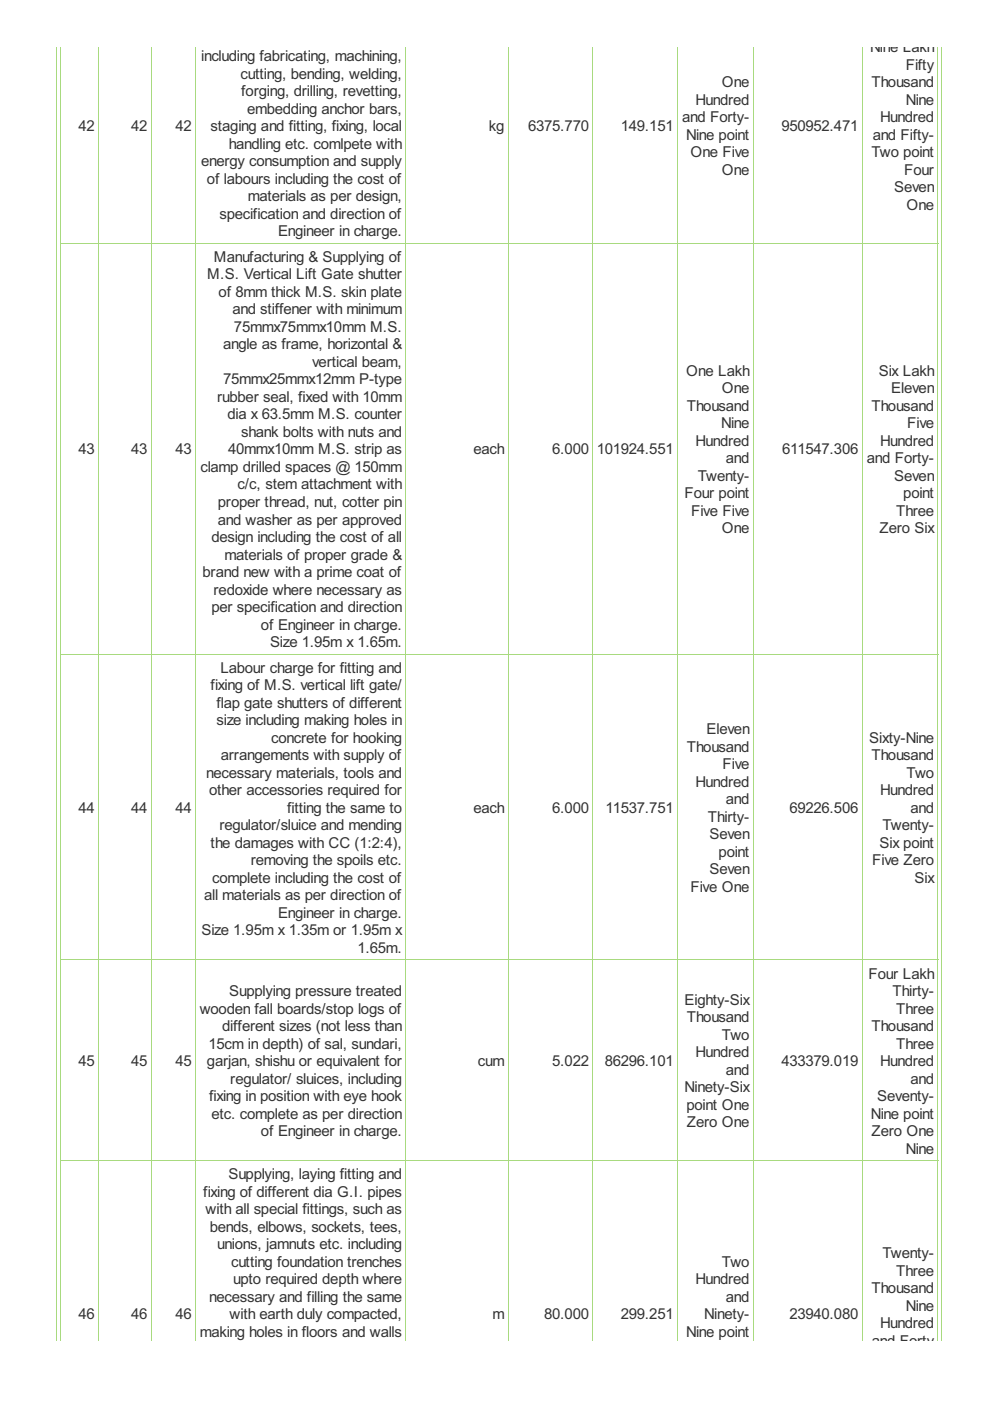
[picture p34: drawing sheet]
<svg xmlns="http://www.w3.org/2000/svg" width="210mm" height="297mm" viewBox="0 0 210 297" stroke-linecap="round" stroke-linejoin="round" font-family="sans-serif">
<defs><g id="words">
<g font-size="3.6" fill="#333">
<text x="184.5" y="11.1">Nine Lakh</text>
<text x="42.6" y="12.9">including fabricating, machining,</text>
<text x="51" y="16.6">cutting, bending, welding,</text>
<text x="192" y="14.8">Fifty</text>
<text x="51.2" y="20.4">forging, drilling, revetting,</text>
<text x="147.5" y="22.2">Hundred</text>
<text x="153" y="18.5">One</text>
<text x="184.8" y="18.5">Thousand</text>
<text x="192" y="22.2">Nine</text>
<text x="16.6" y="27.8">42</text>
<text x="27.8" y="27.8">42</text>
<text x="37.2" y="27.8">42</text>
<text x="44.7" y="27.8">staging and fitting, fixing, local</text>
<text x="52.4" y="24.1">embedding anchor bars,</text>
<text x="103.6" y="27.8">kg</text>
<text x="112" y="27.8">6375.770</text>
<text x="131.6" y="27.8">149.151</text>
<text x="144.6" y="25.9">and Forty-</text>
<text x="145.5" y="29.6">Nine point</text>
<text x="165.7" y="27.8">950952.471</text>
<text x="185" y="29.6">and Fifty-</text>
<text x="186.6" y="25.9">Hundred</text>
<text x="42.6" y="35.2">energy consumption and supply</text>
<text x="48.5" y="31.5">handling etc. comlpete with</text>
<text x="146.4" y="33.4">One Five</text>
<text x="184.8" y="33.4">Two point</text>
<text x="43.9" y="38.9">of labours including the cost of</text>
<text x="153" y="37.1">One</text>
<text x="189.6" y="40.8">Seven</text>
<text x="191.7" y="37.1">Four</text>
<text x="46.5" y="46.4">specification and direction of</text>
<text x="52.6" y="42.6">materials as per design,</text>
<text x="192.2" y="44.5">One</text>
<text x="58.9" y="50.1">Engineer in charge.</text>
<text x="43.9" y="59.2">M.S. Vertical Lift Gate shutter</text>
<text x="45.3" y="55.5">Manufacturing &amp; Supplying of</text>
<text x="46.4" y="62.9">of 8mm thick M.S. skin plate</text>
<text x="49.3" y="66.6">and stiffener with minimum</text>
<text x="49.6" y="70.3">75mmx75mmx10mm M.S.</text>
<text x="47.3" y="74.1">angle as frame, horizontal &amp;</text>
<text x="66.2" y="77.8">vertical beam,</text>
<text x="47.3" y="81.5">75mmx25mmx12mm P-type</text>
<text x="145.5" y="79.6">One Lakh</text>
<text x="153" y="83.3">One</text>
<text x="186.3" y="79.6">Six Lakh</text>
<text x="188.9" y="83.3">Eleven</text>
<text x="46.1" y="85.2">rubber seal, fixed with 10mm</text>
<text x="48.2" y="88.9">dia x 63.5mm M.S. counter</text>
<text x="145.6" y="87.1">Thousand</text>
<text x="184.8" y="87.1">Thousand</text>
<text x="51.2" y="92.6">shank bolts with nuts and</text>
<text x="147.5" y="94.5">Hundred</text>
<text x="152.9" y="90.8">Nine</text>
<text x="186.6" y="94.5">Hundred</text>
<text x="192.4" y="90.8">Five</text>
<text x="16.6" y="96.3">43</text>
<text x="27.8" y="96.3">43</text>
<text x="37.2" y="96.3">43</text>
<text x="42.5" y="100.1">clamp drilled spaces @ 150mm</text>
<text x="48.4" y="96.3">40mmx10mm M.S. strip as</text>
<text x="100.4" y="96.3">each</text>
<text x="117.1" y="96.3">6.000</text>
<text x="126.5" y="96.3">101924.551</text>
<text x="147.9" y="101.9">Twenty-</text>
<text x="153.9" y="98.2">and</text>
<text x="165.8" y="96.3">611547.306</text>
<text x="183.8" y="98.2">and Forty-</text>
<text x="189.6" y="101.9">Seven</text>
<text x="46.2" y="107.5">proper thread, nut, cotter pin</text>
<text x="50.4" y="103.8">c/c, stem attachment with</text>
<text x="145.2" y="105.6">Four point</text>
<text x="191.5" y="105.6">point</text>
<text x="46.2" y="111.2">and washer as per approved</text>
<text x="146.5" y="109.3">Five Five</text>
<text x="153" y="113.1">One</text>
<text x="186.5" y="113.1">Zero Six</text>
<text x="190" y="109.3">Three</text>
<text x="44.8" y="114.9">design including the cost of all</text>
<text x="47.6" y="118.6">materials of proper grade &amp;</text>
<text x="43" y="122.3">brand new with a prime coat of</text>
<text x="44.8" y="129.8">per specification and direction</text>
<text x="45.3" y="126.1">redoxide where necessary as</text>
<text x="55.3" y="133.5">of Engineer in charge.</text>
<text x="57.2" y="137.2">Size 1.95m x 1.65m.</text>
<text x="46.7" y="142.6">Labour charge for fitting and</text>
<text x="44.7" y="146.3">fixing of M.S. vertical lift gate/</text>
<text x="45.9" y="150">flap gate shutters of different</text>
<text x="45.9" y="153.8">size including making holes in</text>
<text x="149.8" y="155.6">Eleven</text>
<text x="46.8" y="161.2">arrangements with supply of</text>
<text x="57.5" y="157.5">concrete for hooking</text>
<text x="145.6" y="159.3">Thousand</text>
<text x="184.3" y="157.5">Sixty-Nine</text>
<text x="184.8" y="161.2">Thousand</text>
<text x="43.7" y="164.9">necessary materials, tools and</text>
<text x="147.5" y="166.8">Hundred</text>
<text x="153.2" y="163">Five</text>
<text x="192.2" y="164.9">Two</text>
<text x="16.6" y="172.3">44</text>
<text x="27.8" y="172.3">44</text>
<text x="37.2" y="172.3">44</text>
<text x="44.3" y="168.6">other accessories required for</text>
<text x="60.9" y="172.3">fitting the same to</text>
<text x="100.4" y="172.3">each</text>
<text x="117.1" y="172.3">6.000</text>
<text x="128.4" y="172.3">11537.751</text>
<text x="153.9" y="170.5">and</text>
<text x="167.4" y="172.3">69226.506</text>
<text x="186.6" y="168.6">Hundred</text>
<text x="193.1" y="172.3">and</text>
<text x="44.7" y="179.8">the damages with CC (1:2:4),</text>
<text x="46.5" y="176">regulator/sluice and mending</text>
<text x="150.1" y="174.2">Thirty-</text>
<text x="150.4" y="177.9">Seven</text>
<text x="186.5" y="179.8">Six point</text>
<text x="187.1" y="176">Twenty-</text>
<text x="53.2" y="183.5">removing the spoils etc.</text>
<text x="150.4" y="185.3">Seven</text>
<text x="152.4" y="181.6">point</text>
<text x="184.9" y="183.5">Five Zero</text>
<text x="43.3" y="190.9">all materials as per direction of</text>
<text x="45" y="187.2">complete including the cost of</text>
<text x="146.4" y="189">Five One</text>
<text x="193.9" y="187.2">Six</text>
<text x="58.9" y="194.6">Engineer in charge.</text>
<text x="42.7" y="198.3">Size 1.95m x 1.35m or 1.95m x</text>
<text x="75.8" y="202">1.65m.</text>
<text x="184.2" y="207.5">Four Lakh</text>
<text x="42.3" y="214.9">wooden fall boards/stop logs of</text>
<text x="48.6" y="211.2">Supplying pressure treated</text>
<text x="145.2" y="213">Eighty-Six</text>
<text x="189.3" y="211.2">Thirty-</text>
<text x="190" y="214.9">Three</text>
<text x="47.1" y="218.6">different sizes (not less than</text>
<text x="145.6" y="216.8">Thousand</text>
<text x="153" y="220.5">Two</text>
<text x="184.8" y="218.6">Thousand</text>
<text x="16.6" y="226">45</text>
<text x="27.8" y="226">45</text>
<text x="37.2" y="226">45</text>
<text x="43.9" y="226">garjan, shishu or equivalent for</text>
<text x="44.2" y="222.3">15cm in depth) of sal, sundari,</text>
<text x="101.3" y="226">cum</text>
<text x="117.1" y="226">5.022</text>
<text x="128.2" y="226">86296.101</text>
<text x="147.5" y="224.2">Hundred</text>
<text x="153.9" y="227.9">and</text>
<text x="165.7" y="226">433379.019</text>
<text x="186.6" y="226">Hundred</text>
<text x="190" y="222.3">Three</text>
<text x="44.3" y="233.5">fixing in position with eye hook</text>
<text x="48.8" y="229.8">regulator/ sluices, including</text>
<text x="145.2" y="231.6">Ninety-Six</text>
<text x="186" y="233.5">Seventy-</text>
<text x="193.1" y="229.8">and</text>
<text x="44.8" y="237.2">etc. complete as per direction</text>
<text x="145.6" y="235.3">point One</text>
<text x="145.6" y="239">Zero One</text>
<text x="184.6" y="237.2">Nine point</text>
<text x="55.3" y="240.9">of Engineer in charge.</text>
<text x="184.8" y="240.9">Zero One</text>
<text x="192" y="244.6">Nine</text>
<text x="48.4" y="250">Supplying, laying fitting and</text>
<text x="43.1" y="253.7">fixing of different dia G.I. pipes</text>
<text x="43.6" y="257.5">with all special fittings, such as</text>
<text x="44.5" y="261.2">bends, elbows, sockets, tees,</text>
<text x="46.1" y="264.9">unions, jamnuts etc. including</text>
<text x="49" y="268.6">cutting foundation trenches</text>
<text x="153" y="268.6">Two</text>
<text x="187.1" y="266.7">Twenty-</text>
<text x="49.5" y="272.3">upto required depth where</text>
<text x="147.5" y="272.3">Hundred</text>
<text x="184.8" y="274.2">Thousand</text>
<text x="190" y="270.5">Three</text>
<text x="16.6" y="279.7">46</text>
<text x="27.8" y="279.7">46</text>
<text x="37.2" y="279.7">46</text>
<text x="44.3" y="276">necessary and filling the same</text>
<text x="48.7" y="279.7">with earth duly compacted,</text>
<text x="104.4" y="279.7">m</text>
<text x="115.4" y="279.7">80.000</text>
<text x="131.6" y="279.7">299.251</text>
<text x="149.3" y="279.7">Ninety-</text>
<text x="153.9" y="276">and</text>
<text x="167.4" y="279.7">23940.080</text>
<text x="186.6" y="281.6">Hundred</text>
<text x="192" y="277.9">Nine</text>
<text x="42.3" y="283.5">making holes in floors and walls</text>
<text x="145.5" y="283.5">Nine point</text>
<text x="184.9" y="285.3">and Forty</text>
</g>
</g></defs>
<g fill="none" stroke="#a8da7f" stroke-width=".21">
<path d="M11.9 9.9v274.4M12.9 9.9v274.4M20.9 9.9v274.4M32 9.9v274.4M41.5 9.9v274.4M86.1 9.9v274.4M107.7 9.9v274.4M125.7 9.9v274.4M143.6 9.9v274.4M159.7 9.9v274.4M182.8 9.9v274.4M198.9 9.9v274.4"/>
<path d="M199.7 9.9v274.4M12.8 51.5h186.2M12.8 138.7h186.2M12.8 203.5h186.2M12.8 246.1h186.2"/>
</g>
<use href="#words"/>
</svg>
